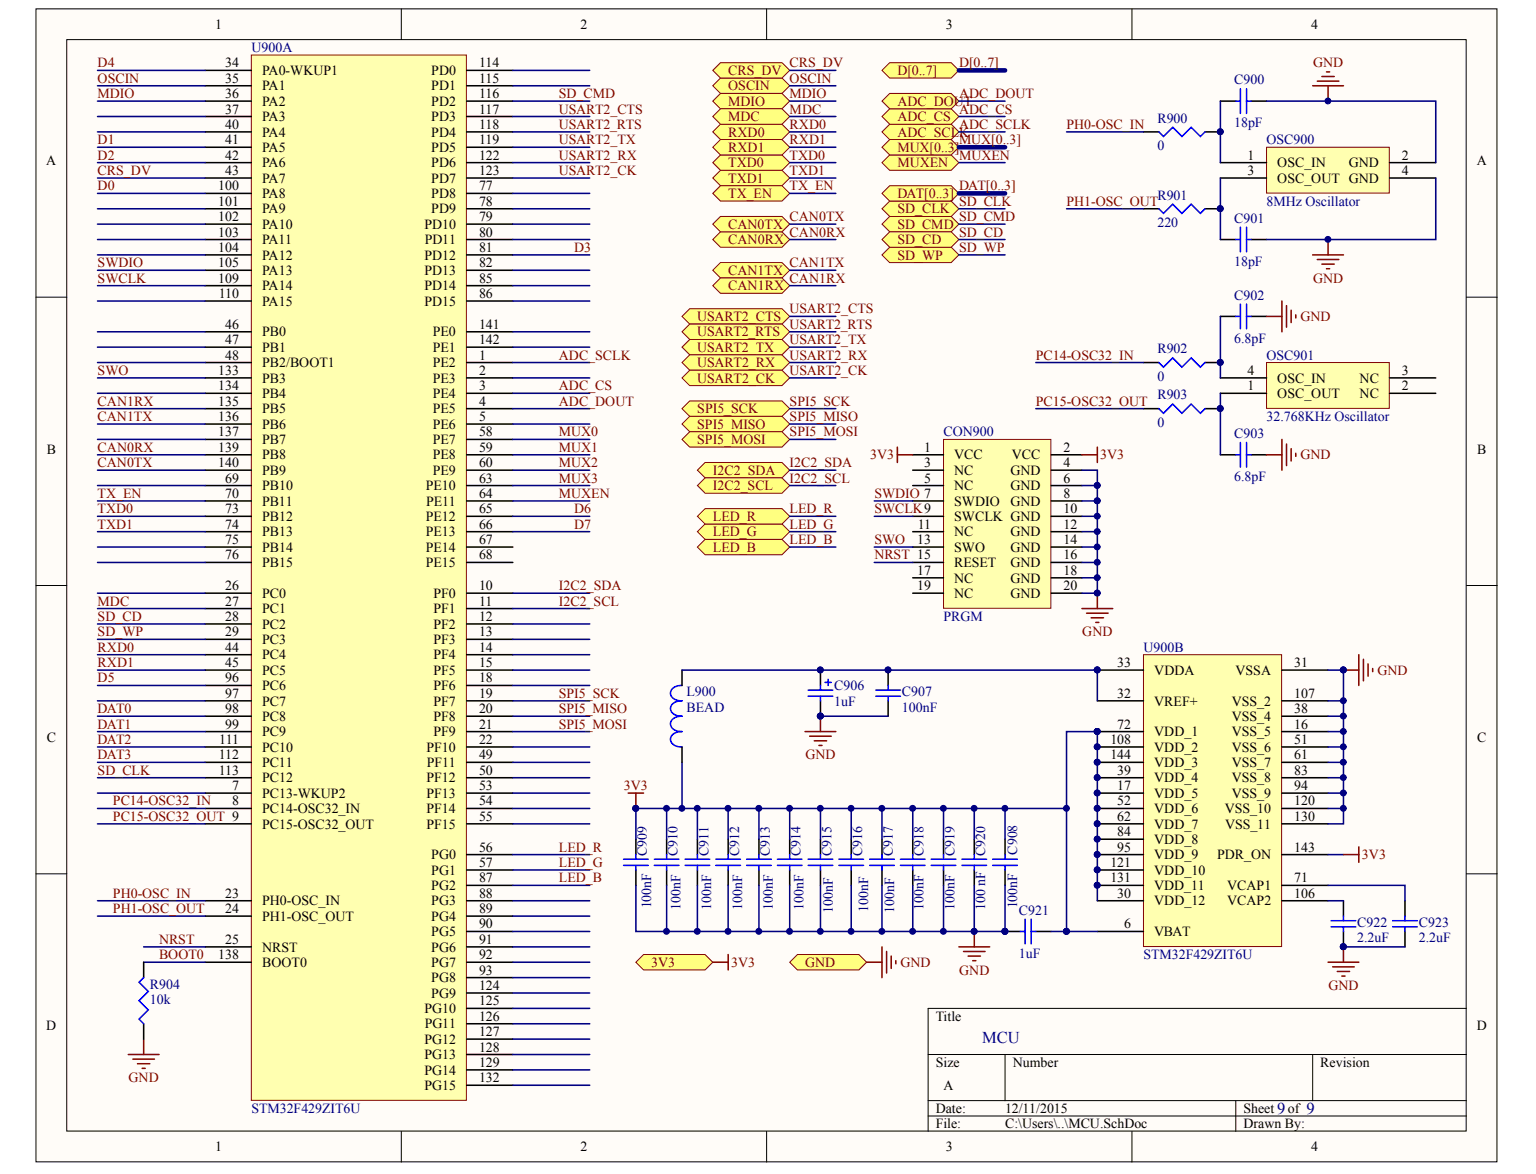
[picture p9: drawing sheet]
<svg xmlns="http://www.w3.org/2000/svg" width="271mm" height="207mm" viewBox="0 0 271 207" stroke-linecap="round" stroke-linejoin="round" font-family="sans-serif">
<defs><g id="words">
<g font-size="2.9" fill="#000080">
<text x="173.2" y="184">MCU</text>
<text x="225.3" y="196.5">9</text>
<text x="230.5" y="196.5">9</text>
</g>
<g font-size="2.5">
<text x="38" y="5.1">1</text>
<text x="102.4" y="5.1">2</text>
<text x="166.8" y="5.1">3</text>
<text x="231.3" y="5.1">4</text>
<text x="39.7" y="11.9">34</text>
<text x="84.5" y="11.9">114</text>
<text x="39.7" y="14.6">35</text>
<text x="39.7" y="17.3">36</text>
<text x="46.2" y="13.2">PA0-WKUP1</text>
<text x="46.2" y="15.9">PA1</text>
<text x="76.1" y="13.2">PD0</text>
<text x="76.1" y="15.9">PD1</text>
<text x="84.5" y="14.6">115</text>
<text x="84.5" y="17.3">116</text>
<text x="39.7" y="20">37</text>
<text x="39.7" y="22.7">40</text>
<text x="46.2" y="18.6">PA2</text>
<text x="46.2" y="21.4">PA3</text>
<text x="76.1" y="18.6">PD2</text>
<text x="76.1" y="21.4">PD3</text>
<text x="84.5" y="20">117</text>
<text x="84.5" y="22.7">118</text>
<text x="8.2" y="29.2">A</text>
<text x="39.7" y="25.5">41</text>
<text x="39.7" y="28.2">42</text>
<text x="46.2" y="24.1">PA4</text>
<text x="46.2" y="26.8">PA5</text>
<text x="46.2" y="29.5">PA6</text>
<text x="76.1" y="24.1">PD4</text>
<text x="76.1" y="26.8">PD5</text>
<text x="76.1" y="29.5">PD6</text>
<text x="84.5" y="25.5">119</text>
<text x="84.5" y="28.2">122</text>
<text x="220" y="28.2">1</text>
<text x="225.3" y="29.5">OSC_IN</text>
<text x="237.9" y="29.5">GND</text>
<text x="247.3" y="28.2">2</text>
<text x="260.5" y="29.2">A</text>
<text x="38.5" y="33.6">100</text>
<text x="39.7" y="30.9">43</text>
<text x="46.2" y="32.2">PA7</text>
<text x="46.2" y="34.9">PA8</text>
<text x="76.1" y="32.2">PD7</text>
<text x="76.1" y="34.9">PD8</text>
<text x="84.5" y="30.9">123</text>
<text x="84.5" y="33.6">77</text>
<text x="220" y="30.9">3</text>
<text x="225.3" y="32.2">OSC_OUT GND</text>
<text x="247.3" y="30.9">4</text>
<text x="38.5" y="36.3">101</text>
<text x="38.5" y="39">102</text>
<text x="38.5" y="41.7">103</text>
<text x="46.2" y="37.6">PA9</text>
<text x="46.2" y="40.3">PA10</text>
<text x="74.8" y="40.3">PD10</text>
<text x="76.1" y="37.6">PD9</text>
<text x="84.5" y="36.3">78</text>
<text x="84.5" y="39">79</text>
<text x="84.5" y="41.7">80</text>
<text x="38.5" y="44.4">104</text>
<text x="38.5" y="47.2">105</text>
<text x="46.2" y="43.1">PA11</text>
<text x="46.2" y="45.8">PA12</text>
<text x="74.8" y="45.8">PD12</text>
<text x="74.9" y="43.1">PD11</text>
<text x="84.5" y="44.4">81</text>
<text x="84.5" y="47.2">82</text>
<text x="38.5" y="49.9">109</text>
<text x="38.6" y="52.6">110</text>
<text x="46.2" y="48.5">PA13</text>
<text x="46.2" y="51.2">PA14</text>
<text x="46.2" y="53.9">PA15</text>
<text x="74.8" y="48.5">PD13</text>
<text x="74.8" y="51.2">PD14</text>
<text x="74.8" y="53.9">PD15</text>
<text x="84.5" y="49.9">85</text>
<text x="84.5" y="52.6">86</text>
<text x="39.7" y="58">46</text>
<text x="46.2" y="59.3">PB0</text>
<text x="76.3" y="59.3">PE0</text>
<text x="84.5" y="58">141</text>
<text x="39.7" y="60.7">47</text>
<text x="39.7" y="63.4">48</text>
<text x="46.2" y="62.1">PB1</text>
<text x="46.2" y="64.8">PB2/BOOT1</text>
<text x="76.3" y="62.1">PE1</text>
<text x="76.3" y="64.8">PE2</text>
<text x="84.5" y="60.7">142</text>
<text x="84.5" y="63.4">1</text>
<text x="38.5" y="66.1">133</text>
<text x="38.5" y="68.8">134</text>
<text x="38.5" y="71.6">135</text>
<text x="46.2" y="67.5">PB3</text>
<text x="46.2" y="70.2">PB4</text>
<text x="76.3" y="67.5">PE3</text>
<text x="76.3" y="70.2">PE4</text>
<text x="84.5" y="66.1">2</text>
<text x="84.5" y="68.8">3</text>
<text x="84.5" y="71.6">4</text>
<text x="220" y="68.8">1</text>
<text x="220" y="66.1">4</text>
<text x="225.3" y="70.2">OSC_OUT</text>
<text x="225.3" y="67.5">OSC_IN</text>
<text x="239.8" y="70.2">NC</text>
<text x="239.8" y="67.5">NC</text>
<text x="247.3" y="68.8">2</text>
<text x="247.3" y="66.1">3</text>
<text x="38.5" y="74.3">136</text>
<text x="38.5" y="77">137</text>
<text x="46.2" y="72.9">PB5</text>
<text x="46.2" y="75.6">PB6</text>
<text x="76.3" y="72.9">PE5</text>
<text x="76.3" y="75.6">PE6</text>
<text x="84.5" y="74.3">5</text>
<text x="84.5" y="77">58</text>
<text x="8.3" y="80">B</text>
<text x="38.5" y="79.7">139</text>
<text x="38.5" y="82.4">140</text>
<text x="46.2" y="78.3">PB7</text>
<text x="46.2" y="81">PB8</text>
<text x="46.2" y="83.8">PB9</text>
<text x="76.3" y="78.3">PE7</text>
<text x="76.3" y="81">PE8</text>
<text x="76.3" y="83.8">PE9</text>
<text x="84.5" y="79.7">59</text>
<text x="84.5" y="82.4">60</text>
<text x="163" y="79.7">1</text>
<text x="163" y="82.4">3</text>
<text x="168.3" y="81">VCC</text>
<text x="168.3" y="83.8">NC</text>
<text x="178.2" y="83.8">GND</text>
<text x="178.5" y="81">VCC</text>
<text x="187.6" y="82.4">4</text>
<text x="187.6" y="79.7">2</text>
<text x="260.6" y="80">B</text>
<text x="39.7" y="85.1">69</text>
<text x="39.7" y="87.8">70</text>
<text x="46.2" y="86.5">PB10</text>
<text x="46.2" y="89.2">PB11</text>
<text x="75.1" y="86.5">PE10</text>
<text x="75.2" y="89.2">PE11</text>
<text x="84.5" y="85.1">63</text>
<text x="84.5" y="87.8">64</text>
<text x="163" y="85.1">5</text>
<text x="168.3" y="86.5">NC</text>
<text x="168.3" y="89.2">SWDIO</text>
<text x="178.2" y="86.5">GND</text>
<text x="178.2" y="89.2">GND</text>
<text x="187.6" y="85.1">6</text>
<text x="187.6" y="87.8">8</text>
<text x="39.7" y="90.5">73</text>
<text x="39.7" y="93.3">74</text>
<text x="39.7" y="96">75</text>
<text x="46.2" y="91.9">PB12</text>
<text x="46.2" y="94.6">PB13</text>
<text x="75.1" y="91.9">PE12</text>
<text x="75.1" y="94.6">PE13</text>
<text x="84.5" y="90.5">65</text>
<text x="84.5" y="93.3">66</text>
<text x="84.5" y="96">67</text>
<text x="161.8" y="96">13</text>
<text x="161.9" y="93.3">11</text>
<text x="168.3" y="91.9">SWCLK GND</text>
<text x="168.3" y="94.6">NC</text>
<text x="178.2" y="94.6">GND</text>
<text x="187.6" y="90.5">10</text>
<text x="187.6" y="93.3">12</text>
<text x="187.6" y="96">14</text>
<text x="39.7" y="98.7">76</text>
<text x="46.2" y="97.3">PB14</text>
<text x="46.2" y="100">PB15</text>
<text x="75.1" y="97.3">PE14</text>
<text x="75.1" y="100">PE15</text>
<text x="84.5" y="98.7">68</text>
<text x="161.8" y="101.4">17</text>
<text x="168.3" y="97.3">SWO</text>
<text x="168.3" y="100">RESET</text>
<text x="178.2" y="97.3">GND</text>
<text x="178.2" y="100">GND</text>
<text x="187.6" y="98.7">16</text>
<text x="187.6" y="101.4">18</text>
<text x="39.7" y="104.1">26</text>
<text x="39.7" y="106.8">27</text>
<text x="46.2" y="105.5">PC0</text>
<text x="76.5" y="105.5">PF0</text>
<text x="84.5" y="104.1">10</text>
<text x="84.5" y="106.8">11</text>
<text x="161.8" y="104.1">19</text>
<text x="168.3" y="102.8">NC</text>
<text x="168.3" y="105.5">NC</text>
<text x="178.2" y="102.8">GND</text>
<text x="178.2" y="105.5">GND</text>
<text x="187.6" y="104.1">20</text>
<text x="39.7" y="109.5">28</text>
<text x="39.7" y="112.2">29</text>
<text x="46.2" y="108.2">PC1</text>
<text x="46.2" y="110.9">PC2</text>
<text x="46.2" y="113.6">PC3</text>
<text x="76.5" y="108.2">PF1</text>
<text x="76.5" y="110.9">PF2</text>
<text x="76.5" y="113.6">PF3</text>
<text x="84.5" y="109.5">12</text>
<text x="84.5" y="112.2">13</text>
<text x="39.7" y="114.9">44</text>
<text x="39.7" y="117.7">45</text>
<text x="46.2" y="116.3">PC4</text>
<text x="46.2" y="119">PC5</text>
<text x="76.5" y="116.3">PF4</text>
<text x="76.5" y="119">PF5</text>
<text x="84.5" y="114.9">14</text>
<text x="84.5" y="117.7">15</text>
<text x="197.1" y="117.7">33</text>
<text x="203.6" y="119">VDDA</text>
<text x="217.9" y="119">VSSA</text>
<text x="228.3" y="117.7">31</text>
<text x="39.7" y="120.4">96</text>
<text x="39.7" y="123.1">97</text>
<text x="39.7" y="125.8">98</text>
<text x="46.2" y="121.7">PC6</text>
<text x="46.2" y="124.5">PC7</text>
<text x="76.5" y="121.7">PF6</text>
<text x="76.5" y="124.5">PF7</text>
<text x="84.5" y="120.4">18</text>
<text x="84.5" y="123.1">19</text>
<text x="84.5" y="125.8">20</text>
<text x="197.1" y="123.1">32</text>
<text x="203.6" y="124.5">VREF+</text>
<text x="217.3" y="124.5">VSS_2</text>
<text x="228.3" y="123.1">107</text>
<text x="228.3" y="125.8">38</text>
<text x="8.3" y="130.9">C</text>
<text x="38.7" y="131.2">111</text>
<text x="39.7" y="128.5">99</text>
<text x="46.2" y="127.2">PC8</text>
<text x="46.2" y="129.9">PC9</text>
<text x="76.5" y="127.2">PF8</text>
<text x="76.5" y="129.9">PF9</text>
<text x="84.5" y="128.5">21</text>
<text x="84.5" y="131.2">22</text>
<text x="195.9" y="131.2">108</text>
<text x="197.1" y="128.5">72</text>
<text x="203.6" y="129.9">VDD_1</text>
<text x="217.3" y="127.2">VSS_4</text>
<text x="217.3" y="129.9">VSS_5</text>
<text x="228.3" y="128.5">16</text>
<text x="228.3" y="131.2">51</text>
<text x="260.6" y="130.9">C</text>
<text x="38.6" y="133.9">112</text>
<text x="38.6" y="136.6">113</text>
<text x="46.2" y="132.6">PC10</text>
<text x="46.2" y="135.3">PC11</text>
<text x="46.2" y="138">PC12</text>
<text x="75.2" y="132.6">PF10</text>
<text x="75.2" y="138">PF12</text>
<text x="75.3" y="135.3">PF11</text>
<text x="84.5" y="133.9">49</text>
<text x="84.5" y="136.6">50</text>
<text x="195.9" y="133.9">144</text>
<text x="197.1" y="136.6">39</text>
<text x="203.6" y="132.6">VDD_2</text>
<text x="203.6" y="135.3">VDD_3</text>
<text x="203.6" y="138">VDD_4</text>
<text x="217.3" y="132.6">VSS_6</text>
<text x="217.3" y="135.3">VSS_7</text>
<text x="217.3" y="138">VSS_8</text>
<text x="228.3" y="133.9">61</text>
<text x="228.3" y="136.6">83</text>
<text x="41" y="139.4">7</text>
<text x="41" y="142.1">8</text>
<text x="46.2" y="140.7">PC13-WKUP2</text>
<text x="46.2" y="143.5">PC14-OSC32_IN</text>
<text x="75.2" y="140.7">PF13</text>
<text x="75.2" y="143.5">PF14</text>
<text x="84.5" y="139.4">53</text>
<text x="84.5" y="142.1">54</text>
<text x="197.1" y="139.4">17</text>
<text x="197.1" y="142.1">52</text>
<text x="203.6" y="140.7">VDD_5</text>
<text x="203.6" y="143.5">VDD_6</text>
<text x="216" y="143.5">VSS_10</text>
<text x="217.3" y="140.7">VSS_9</text>
<text x="228.3" y="139.4">94</text>
<text x="228.3" y="142.1">120</text>
<text x="46.2" y="146.2">PC15-OSC32_OUT</text>
<text x="75.2" y="146.2">PF15</text>
<text x="84.5" y="144.8">55</text>
<text x="197.1" y="144.8">62</text>
<text x="197.1" y="147.5">84</text>
<text x="203.6" y="146.2">VDD_7</text>
<text x="203.6" y="148.9">VDD_8</text>
<text x="216.1" y="146.2">VSS_11</text>
<text x="228.3" y="144.8">130</text>
<text x="76.1" y="151.6">PG0</text>
<text x="76.1" y="154.3">PG1</text>
<text x="84.5" y="150.2">56</text>
<text x="84.5" y="152.9">57</text>
<text x="84.5" y="155.6">87</text>
<text x="195.9" y="152.9">121</text>
<text x="195.9" y="155.6">131</text>
<text x="197.1" y="150.2">95</text>
<text x="203.6" y="151.6">VDD_9</text>
<text x="203.6" y="154.3">VDD_10</text>
<text x="214.7" y="151.6">PDR_ON</text>
<text x="228.3" y="150.2">143</text>
<text x="228.3" y="155.6">71</text>
<text x="39.7" y="158.3">23</text>
<text x="39.7" y="161">24</text>
<text x="46.2" y="159.7">PH0-OSC_IN</text>
<text x="76.1" y="157">PG2</text>
<text x="76.1" y="159.7">PG3</text>
<text x="84.5" y="158.3">88</text>
<text x="84.5" y="161">89</text>
<text x="197.1" y="158.3">30</text>
<text x="203.6" y="157">VDD_11</text>
<text x="203.6" y="159.7">VDD_12</text>
<text x="216.5" y="157">VCAP1</text>
<text x="216.5" y="159.7">VCAP2</text>
<text x="228.3" y="158.3">106</text>
<text x="39.7" y="166.5">25</text>
<text x="46.2" y="162.4">PH1-OSC_OUT</text>
<text x="46.2" y="167.9">NRST</text>
<text x="76.1" y="162.4">PG4</text>
<text x="76.1" y="165.1">PG5</text>
<text x="76.1" y="167.9">PG6</text>
<text x="84.5" y="163.8">90</text>
<text x="84.5" y="166.5">91</text>
<text x="198.3" y="163.8">6</text>
<text x="203.6" y="165.1">VBAT</text>
<text x="38.5" y="169.2">138</text>
<text x="46.2" y="170.6">BOOT0</text>
<text x="76.1" y="170.6">PG7</text>
<text x="76.1" y="173.3">PG8</text>
<text x="84.5" y="169.2">92</text>
<text x="84.5" y="171.9">93</text>
<text x="74.8" y="178.7">PG10</text>
<text x="76.1" y="176">PG9</text>
<text x="84.5" y="174.6">124</text>
<text x="84.5" y="177.3">125</text>
<text x="8.2" y="181.7">D</text>
<text x="74.8" y="184.1">PG12</text>
<text x="74.9" y="181.4">PG11</text>
<text x="84.5" y="180">126</text>
<text x="84.5" y="182.7">127</text>
<text x="84.5" y="185.5">128</text>
<text x="165.1" y="180">Title</text>
<text x="260.5" y="181.7">D</text>
<text x="74.8" y="186.8">PG13</text>
<text x="74.8" y="189.6">PG14</text>
<text x="84.5" y="188.2">129</text>
<text x="84.5" y="190.9">132</text>
<text x="165.1" y="188.2">Size</text>
<text x="178.6" y="188.2">Number</text>
<text x="232.9" y="188.2">Revision</text>
<text x="74.8" y="192.3">PG15</text>
<text x="165.1" y="196.3">Date:</text>
<text x="166.4" y="192.3">A</text>
<text x="177.3" y="196.3">12/11/2015</text>
<text x="219.3" y="196.3">Sheet</text>
<text x="227.2" y="196.3">of</text>
<text x="38" y="203.1">1</text>
<text x="102.4" y="203.1">2</text>
<text x="165.1" y="199">File:</text>
<text x="166.8" y="203.1">3</text>
<text x="177.3" y="199">C:\Users\..\MCU.SchDoc</text>
<text x="219.3" y="199">Drawn By:</text>
<text x="231.3" y="203.1">4</text>
</g>
<g font-size="2.5" fill="#800000">
<text x="17.2" y="11.9">D4</text>
<text x="139.3" y="11.9">CRS_DV</text>
<text x="169.2" y="11.9">D[0..7]</text>
<text x="231.6" y="11.9">GND</text>
<text x="17.2" y="14.6">OSCIN</text>
<text x="17.2" y="17.3">MDIO</text>
<text x="98.6" y="17.3">SD_CMD</text>
<text x="128.5" y="15.9">OSCIN</text>
<text x="128.5" y="13.2">CRS_DV</text>
<text x="139.3" y="14.6">OSCIN</text>
<text x="139.3" y="17.3">MDIO</text>
<text x="158.3" y="13.2">D[0..7]</text>
<text x="169.2" y="17.3">ADC_DOUT</text>
<text x="98.6" y="20">USART2_CTS</text>
<text x="98.6" y="22.7">USART2_RTS</text>
<text x="128.5" y="18.6">MDIO</text>
<text x="128.5" y="21.4">MDC</text>
<text x="139.3" y="20">MDC</text>
<text x="139.3" y="22.7">RXD0</text>
<text x="158.3" y="21.4">ADC_CS</text>
<text x="158.3" y="18.6">ADC_DOUT</text>
<text x="169.2" y="22.7">ADC_SCLK</text>
<text x="169.2" y="20">ADC_CS</text>
<text x="188.1" y="22.7">PH0-OSC_IN</text>
<text x="17.2" y="25.5">D1</text>
<text x="17.2" y="28.2">D2</text>
<text x="98.6" y="25.5">USART2_TX</text>
<text x="98.6" y="28.2">USART2_RX</text>
<text x="128.5" y="24.1">RXD0</text>
<text x="128.5" y="29.5">TXD0</text>
<text x="128.5" y="26.8">RXD1</text>
<text x="139.3" y="25.5">RXD1</text>
<text x="139.3" y="28.2">TXD0</text>
<text x="158.3" y="24.1">ADC_SCLK</text>
<text x="158.3" y="29.5">MUXEN</text>
<text x="158.3" y="26.8">MUX[0..3]</text>
<text x="169.2" y="25.5">MUX[0..3]</text>
<text x="169.2" y="28.2">MUXEN</text>
<text x="17.2" y="30.9">CRS_DV</text>
<text x="17.2" y="33.6">D0</text>
<text x="98.6" y="30.9">USART2_CK</text>
<text x="128.5" y="32.2">TXD1</text>
<text x="128.5" y="34.9">TX_EN</text>
<text x="139.3" y="30.9">TXD1</text>
<text x="139.3" y="33.6">TX_EN</text>
<text x="158.3" y="34.9">DAT[0..3]</text>
<text x="169.2" y="33.6">DAT[0..3]</text>
<text x="128.5" y="40.3">CAN0TX</text>
<text x="139.3" y="39">CAN0TX</text>
<text x="139.3" y="41.7">CAN0RX</text>
<text x="158.3" y="40.3">SD_CMD</text>
<text x="158.3" y="37.6">SD_CLK</text>
<text x="169.2" y="36.3">SD_CLK</text>
<text x="169.2" y="41.7">SD_CD</text>
<text x="169.2" y="39">SD_CMD</text>
<text x="188.1" y="36.3">PH1-OSC_OUT</text>
<text x="17.2" y="47.2">SWDIO</text>
<text x="101.3" y="44.4">D3</text>
<text x="128.5" y="43.1">CAN0RX</text>
<text x="139.3" y="47.2">CAN1TX</text>
<text x="158.3" y="45.8">SD_WP</text>
<text x="158.3" y="43.1">SD_CD</text>
<text x="169.2" y="44.4">SD_WP</text>
<text x="17.2" y="49.9">SWCLK</text>
<text x="128.5" y="48.5">CAN1TX</text>
<text x="128.5" y="51.2">CAN1RX</text>
<text x="139.3" y="49.9">CAN1RX</text>
<text x="231.6" y="49.9">GND</text>
<text x="123" y="56.6">USART2_CTS</text>
<text x="123" y="59.3">USART2_RTS</text>
<text x="139.3" y="55.3">USART2_CTS</text>
<text x="139.3" y="58">USART2_RTS</text>
<text x="229.4" y="56.6">GND</text>
<text x="98.6" y="63.4">ADC_SCLK</text>
<text x="123" y="62.1">USART2_TX</text>
<text x="123" y="64.8">USART2_RX</text>
<text x="139.3" y="60.7">USART2_TX</text>
<text x="139.3" y="63.4">USART2_RX</text>
<text x="182.7" y="63.4">PC14-OSC32_IN</text>
<text x="17.2" y="71.6">CAN1RX</text>
<text x="17.2" y="66.1">SWO</text>
<text x="98.6" y="71.6">ADC_DOUT</text>
<text x="98.6" y="68.8">ADC_CS</text>
<text x="123" y="67.5">USART2_CK</text>
<text x="139.3" y="66.1">USART2_CK</text>
<text x="139.3" y="71.6">SPI5_SCK</text>
<text x="182.7" y="71.6">PC15-OSC32_OUT</text>
<text x="17.2" y="74.3">CAN1TX</text>
<text x="98.6" y="77">MUX0</text>
<text x="123" y="72.9">SPI5_SCK</text>
<text x="123" y="75.6">SPI5_MISO</text>
<text x="139.3" y="74.3">SPI5_MISO</text>
<text x="139.3" y="77">SPI5_MOSI</text>
<text x="17.2" y="79.7">CAN0RX</text>
<text x="17.2" y="82.4">CAN0TX</text>
<text x="98.6" y="79.7">MUX1</text>
<text x="98.6" y="82.4">MUX2</text>
<text x="123" y="78.3">SPI5_MOSI</text>
<text x="125.7" y="83.8">I2C2_SDA</text>
<text x="139.3" y="82.4">I2C2_SDA</text>
<text x="153.5" y="81">3V3</text>
<text x="194.1" y="81">3V3</text>
<text x="229.4" y="81">GND</text>
<text x="17.2" y="87.8">TX_EN</text>
<text x="98.6" y="85.1">MUX3</text>
<text x="98.6" y="87.8">MUXEN</text>
<text x="125.7" y="86.5">I2C2_SCL</text>
<text x="139.3" y="85.1">I2C2_SCL</text>
<text x="154.2" y="87.8">SWDIO 7</text>
<text x="17.2" y="90.5">TXD0</text>
<text x="17.2" y="93.3">TXD1</text>
<text x="101.3" y="90.5">D6</text>
<text x="101.3" y="93.3">D7</text>
<text x="125.7" y="94.6">LED_G</text>
<text x="125.7" y="91.9">LED_R</text>
<text x="139.3" y="90.5">LED_R</text>
<text x="139.3" y="93.3">LED_G</text>
<text x="139.3" y="96">LED_B</text>
<text x="154.2" y="90.5">SWCLK9</text>
<text x="154.2" y="96">SWO</text>
<text x="125.7" y="97.3">LED_B</text>
<text x="154.2" y="98.7">NRST 15</text>
<text x="17.2" y="106.8">MDC</text>
<text x="98.6" y="104.1">I2C2_SDA</text>
<text x="98.6" y="106.8">I2C2_SCL</text>
<text x="17.2" y="109.5">SD_CD</text>
<text x="17.2" y="112.2">SD_WP</text>
<text x="190.9" y="112.2">GND</text>
<text x="17.2" y="114.9">RXD0</text>
<text x="17.2" y="117.7">RXD1</text>
<text x="242.9" y="119">GND</text>
<text x="17.2" y="125.8">DAT0</text>
<text x="17.2" y="120.4">D5</text>
<text x="98.6" y="125.8">SPI5_MISO</text>
<text x="98.6" y="123.1">SPI5_SCK</text>
<text x="17.2" y="128.5">DAT1</text>
<text x="17.2" y="131.2">DAT2</text>
<text x="98.6" y="128.5">SPI5_MOSI</text>
<text x="17.2" y="133.9">DAT3</text>
<text x="17.2" y="136.6">SD_CLK</text>
<text x="142.1" y="133.9">GND</text>
<text x="19.9" y="142.1">PC14-OSC32_IN</text>
<text x="110.1" y="139.4">3V3</text>
<text x="19.9" y="144.8">PC15-OSC32_OUT 9</text>
<text x="98.6" y="150.2">LED_R</text>
<text x="98.6" y="152.9">LED_G</text>
<text x="98.6" y="155.6">LED_B</text>
<text x="240.2" y="151.6">3V3</text>
<text x="19.9" y="158.3">PH0-OSC_IN</text>
<text x="19.9" y="161">PH1-OSC_OUT</text>
<text x="28.1" y="166.5">NRST</text>
<text x="28.1" y="169.2">BOOT0</text>
<text x="114.9" y="170.6">3V3</text>
<text x="129" y="170.6">3V3</text>
<text x="142" y="170.6">GND</text>
<text x="158.8" y="170.6">GND</text>
<text x="169.2" y="171.9">GND</text>
<text x="234.3" y="174.6">GND</text>
<text x="22.7" y="190.9">GND</text>
</g>
<g font-size="2.5" fill="#000080">
<text x="44.3" y="9.2">U900A</text>
<text x="217.7" y="14.9">C900</text>
<text x="204.2" y="21.6">R900</text>
<text x="217.7" y="22.5">18pF</text>
<text x="204.2" y="26.5">0</text>
<text x="223.4" y="25.5">OSC900</text>
<text x="204.2" y="35.2">R901</text>
<text x="204.2" y="40.1">220</text>
<text x="217.7" y="39.3">C901</text>
<text x="223.4" y="36.3">8MHz Oscillator</text>
<text x="217.7" y="46.9">18pF</text>
<text x="217.7" y="52.9">C902</text>
<text x="204.2" y="62.3">R902</text>
<text x="217.7" y="60.4">6.8pF</text>
<text x="223.4" y="63.4">OSC901</text>
<text x="204.2" y="67.2">0</text>
<text x="204.2" y="70.5">R903</text>
<text x="166.4" y="77">CON900</text>
<text x="204.2" y="75.4">0</text>
<text x="217.7" y="77.3">C903</text>
<text x="223.4" y="74.3">32.768KHz Oscillator</text>
<text x="217.7" y="84.8">6.8pF</text>
<text x="166.4" y="109.5">PRGM</text>
<text x="201.7" y="114.9">U900B</text>
<text x="121.1" y="122.8">L900</text>
<text x="121.1" y="125.5">BEAD</text>
<text x="147.2" y="124.5">1uF</text>
<text x="147.2" y="121.7">C906</text>
<text x="159.1" y="125.5">100nF</text>
<text x="159.1" y="122.8">C907</text>
<text x="114.1" y="151" transform="rotate(-90 114.1 151)">C909</text>
<text x="119.5" y="151" transform="rotate(-90 119.5 151)">C910</text>
<text x="124.9" y="151" transform="rotate(-90 124.9 151)">C911</text>
<text x="130.4" y="151" transform="rotate(-90 130.4 151)">C912</text>
<text x="135.8" y="151" transform="rotate(-90 135.8 151)">C913</text>
<text x="141.2" y="151" transform="rotate(-90 141.2 151)">C914</text>
<text x="146.6" y="151" transform="rotate(-90 146.6 151)">C915</text>
<text x="152.1" y="151" transform="rotate(-90 152.1 151)">C916</text>
<text x="157.5" y="151" transform="rotate(-90 157.5 151)">C917</text>
<text x="162.9" y="151" transform="rotate(-90 162.9 151)">C918</text>
<text x="168.4" y="151" transform="rotate(-90 168.4 151)">C919</text>
<text x="173.8" y="151" transform="rotate(-90 173.8 151)">C920</text>
<text x="179.4" y="150.7" transform="rotate(-90 179.4 150.7)">C908</text>
<text x="114.9" y="160.2" transform="rotate(-90 114.9 160.2)">100nF</text>
<text x="120" y="160.5" transform="rotate(-90 120 160.5)">100nF</text>
<text x="125.5" y="160.5" transform="rotate(-90 125.5 160.5)">100nF</text>
<text x="130.9" y="160.5" transform="rotate(-90 130.9 160.5)">100nF</text>
<text x="136.3" y="160.5" transform="rotate(-90 136.3 160.5)">100nF</text>
<text x="141.7" y="160.5" transform="rotate(-90 141.7 160.5)">100nF</text>
<text x="146.9" y="161.1" transform="rotate(-90 146.9 161.1)">100nF</text>
<text x="153.1" y="160.8" transform="rotate(-90 153.1 160.8)">100nF</text>
<text x="157.7" y="161.1" transform="rotate(-90 157.7 161.1)">100nF</text>
<text x="162.9" y="160.5" transform="rotate(-90 162.9 160.5)">100nF</text>
<text x="168.4" y="160.5" transform="rotate(-90 168.4 160.5)">100nF</text>
<text x="173.8" y="160.5" transform="rotate(-90 173.8 160.5)">100 nF</text>
<text x="179.4" y="160.2" transform="rotate(-90 179.4 160.2)">100nF</text>
<text x="179.7" y="161.3">C921</text>
<text x="239.4" y="166.2">2.2uF</text>
<text x="239.4" y="163.5">C922</text>
<text x="250.3" y="166.2">2.2uF</text>
<text x="250.3" y="163.5">C923</text>
<text x="179.7" y="168.9">1uF</text>
<text x="201.7" y="169.2">STM32F429ZIT6U</text>
<text x="26.4" y="177.1">10k</text>
<text x="26.4" y="174.4">R904</text>
<text x="44.3" y="196.3">STM32F429ZIT6U</text>
</g>
</g></defs>
<g fill="#fffcf8" stroke="#000" stroke-width=".18">
<path d="M6.3 1.6h257.7v203.3h-257.7z"/>
<path d="M11.8 7h246.8v192.5h-246.8z"/>
</g>
<g fill="none" stroke="#000" stroke-width=".18">
<path d="M70.8 1.6v5.4M135.2 1.6v5.4M199.7 1.6v5.4M6.3 52.4h5.5M258.7 52.4h5.4M6.3 103.3h5.5M258.7 103.3h5.4M6.3 154.1h5.5M258.7 154.1h5.4M258.7 177.9h-95v21.7M70.8 199.6v5.4M135.2 199.6v5.4"/>
<path d="M163.7 186h95M163.7 194.1h95M163.7 196.9h95M177.3 186v8.1M199.7 199.6v5.4M218 194.1v5.5M231.5 186v8.1"/>
</g>
<path d="M44.3 9.7h38v184.4h-38z" fill="#ffffb0" stroke="#800000" stroke-width=".18"/>
<g fill="none" stroke="#000" stroke-width=".27">
<path d="M36.2 12.4h8.1M36.2 15.1h8.1M36.2 17.8h8.1M82.3 12.4h8.2M82.3 15.1h8.2M82.3 17.8h8.2M36.2 20.6h8.1M36.2 23.3h8.1M36.2 26h8.1M36.2 28.7h8.1M36.2 31.4h8.1M36.2 34.1h8.1"/>
<path d="M36.2 36.8h8.1M36.2 39.5h8.1M82.3 20.6h8.2M82.3 23.3h8.2M82.3 26h8.2M82.3 28.7h8.2M82.3 31.4h8.2M82.3 34.1h8.2M82.3 36.8h8.2M82.3 39.5h8.2M36.2 42.2h8.1M36.2 45h8.1"/>
<path d="M36.2 47.7h8.1M36.2 50.4h8.1M36.2 53.1h8.1M36.2 58.5h8.1M82.3 42.2h8.2M82.3 45h8.2M82.3 47.7h8.2M82.3 50.4h8.2M82.3 53.1h8.2M82.3 58.5h8.2M36.2 61.2h8.1M36.2 63.9h8.1"/>
<path d="M36.2 66.7h8.1M36.2 69.4h8.1M36.2 72.1h8.1M36.2 74.8h8.1M36.2 77.5h8.1M82.3 61.2h8.2M82.3 63.9h8.2M82.3 66.7h8.2M82.3 69.4h8.2M82.3 72.1h8.2M82.3 74.8h8.2M82.3 77.5h8.2"/>
<path d="M36.2 80.2h8.1M36.2 82.9h8.1M36.2 85.6h8.1M36.2 88.4h8.1M36.2 91.1h8.1M36.2 93.8h8.1M36.2 96.5h8.1M36.2 99.2h8.1M82.3 80.2h8.2M82.3 82.9h8.2M82.3 85.6h8.2M82.3 88.4h8.2"/>
<path d="M82.3 91.1h8.2M82.3 93.8h8.2M82.3 96.5h8.2M82.3 99.2h8.2M36.2 104.6h8.1M36.2 107.3h8.1M36.2 110.1h8.1M36.2 112.8h8.1M36.2 115.5h8.1M36.2 118.2h8.1M82.3 104.6h8.2M82.3 107.3h8.2"/>
<path d="M82.3 110.1h8.2M82.3 112.8h8.2M82.3 115.5h8.2M82.3 118.2h8.2M36.2 120.9h8.1M36.2 123.6h8.1M36.2 126.3h8.1M36.2 129h8.1M36.2 131.8h8.1M36.2 134.5h8.1M36.2 137.2h8.1M36.2 139.9h8.1"/>
<path d="M82.3 120.9h8.2M82.3 123.6h8.2M82.3 126.3h8.2M82.3 129h8.2M82.3 131.8h8.2M82.3 134.5h8.2M82.3 137.2h8.2M82.3 139.9h8.2M36.2 142.6h8.1M36.2 145.3h8.1M36.2 158.9h8.1M82.3 142.6h8.2"/>
<path d="M82.3 145.3h8.2M82.3 158.9h8.2M82.3 150.7h8.2M82.3 153.5h8.2M82.3 156.2h8.2M36.2 161.6h8.1M36.2 167h8.1M36.2 169.7h8.1M82.3 161.6h8.2M82.3 167h8.2M82.3 169.7h8.2M82.3 164.3h8.2"/>
<path d="M82.3 172.4h8.2M82.3 175.2h8.2M82.3 177.9h8.2M82.3 180.6h8.2M82.3 183.3h8.2M82.3 186h8.2M82.3 188.7h8.2M82.3 191.4h8.2"/>
</g>
<path d="M201.7 115.5h24.4v51.5h-24.4z" fill="#ffffb0" stroke="#800000" stroke-width=".18"/>
<g fill="none" stroke="#000" stroke-width=".27">
<path d="M120.3 118.2v2.7M144.7 118.2v2.7M156.7 118.2v2.7M193.6 118.2h8.1M226.1 118.2h8.2M120.3 131.8v2.7M144.7 123.6v2.7M156.7 123.6v2.7M193.6 123.6h8.1M193.6 129h8.1M193.6 131.8h8.1M193.6 134.5h8.1"/>
<path d="M193.6 137.2h8.1M193.6 139.9h8.1M226.1 123.6h8.2M226.1 129h8.2M226.1 131.8h8.2M226.1 134.5h8.2M226.1 137.2h8.2M226.1 139.9h8.2M226.1 126.3h8.2M112.2 148v2.7M112.2 153.5v2.7M117.6 148v2.7"/>
<path d="M117.6 153.5v2.7M123 148v2.7M123 153.5v2.7M128.4 148v2.7M128.4 153.5v2.7M133.9 148v2.7M133.9 153.5v2.7M139.3 148v2.7M139.3 153.5v2.7M144.7 148v2.7M144.7 153.5v2.7M150.1 148v2.7"/>
<path d="M150.1 153.5v2.7M155.6 148v2.7M155.6 153.5v2.7M161 148v2.7M161 153.5v2.7M166.4 148v2.7M166.4 153.5v2.7M171.9 148v2.7M171.9 153.5v2.7M177.3 148v2.7M177.3 153.5v2.7M193.6 142.6h8.1"/>
<path d="M193.6 145.3h8.1M193.6 148h8.1M193.6 150.7h8.1M193.6 153.5h8.1M193.6 156.2h8.1M193.6 158.9h8.1M226.1 142.6h8.2M226.1 145.3h8.2M226.1 150.7h8.2M226.1 156.2h8.2M226.1 158.9h8.2M237 158.9v2.7"/>
<path d="M247.8 158.9v2.7M177.3 164.3h2.7M182.7 164.3h2.7M193.6 164.3h8.1M237 164.3v2.7M247.8 164.3v2.7"/>
</g>
<g fill="#000080" stroke="#000080" stroke-width=".18">
<circle cx="193.5" cy="118.2" r=".52"/>
<circle cx="193.5" cy="129" r=".52"/>
<circle cx="193.5" cy="131.7" r=".52"/>
<circle cx="193.5" cy="134.4" r=".52"/>
<circle cx="193.5" cy="137.2" r=".52"/>
<circle cx="193.5" cy="139.9" r=".52"/>
<circle cx="193.5" cy="142.6" r=".52"/>
<circle cx="193.5" cy="145.3" r=".52"/>
<circle cx="193.5" cy="148" r=".52"/>
<circle cx="193.5" cy="150.7" r=".52"/>
<circle cx="193.5" cy="153.4" r=".52"/>
<circle cx="193.5" cy="156.1" r=".52"/>
<circle cx="177.3" cy="164.3" r=".52"/>
<circle cx="177.3" cy="142.6" r=".52"/>
<circle cx="171.8" cy="142.6" r=".52"/>
<circle cx="166.4" cy="142.6" r=".52"/>
<circle cx="161" cy="142.6" r=".52"/>
<circle cx="155.5" cy="142.6" r=".52"/>
<circle cx="150.1" cy="142.6" r=".52"/>
<circle cx="144.7" cy="142.6" r=".52"/>
<circle cx="139.3" cy="142.6" r=".52"/>
<circle cx="133.8" cy="142.6" r=".52"/>
<circle cx="128.4" cy="142.6" r=".52"/>
<circle cx="123" cy="142.6" r=".52"/>
<circle cx="117.6" cy="142.6" r=".52"/>
<circle cx="117.6" cy="164.3" r=".52"/>
<circle cx="123" cy="164.3" r=".52"/>
<circle cx="128.4" cy="164.3" r=".52"/>
<circle cx="133.8" cy="164.3" r=".52"/>
<circle cx="139.3" cy="164.3" r=".52"/>
<circle cx="144.7" cy="164.3" r=".52"/>
<circle cx="150.1" cy="164.3" r=".52"/>
<circle cx="155.5" cy="164.3" r=".52"/>
<circle cx="161" cy="164.3" r=".52"/>
<circle cx="166.4" cy="164.3" r=".52"/>
<circle cx="171.8" cy="164.3" r=".52"/>
<circle cx="188.1" cy="164.3" r=".52"/>
<circle cx="112.1" cy="142.6" r=".52"/>
<circle cx="236.9" cy="167" r=".52"/>
<circle cx="236.9" cy="123.6" r=".52"/>
<circle cx="236.9" cy="126.3" r=".52"/>
<circle cx="236.9" cy="129" r=".52"/>
<circle cx="236.9" cy="131.7" r=".52"/>
<circle cx="236.9" cy="134.4" r=".52"/>
<circle cx="236.9" cy="137.2" r=".52"/>
<circle cx="236.9" cy="139.9" r=".52"/>
<circle cx="236.9" cy="142.6" r=".52"/>
<circle cx="236.9" cy="118.2" r=".52"/>
<circle cx="144.7" cy="118.2" r=".52"/>
<circle cx="144.7" cy="126.3" r=".52"/>
<circle cx="156.6" cy="118.2" r=".52"/>
<circle cx="188.1" cy="142.6" r=".52"/>
<circle cx="120.3" cy="142.6" r=".52"/>
</g>
<g fill="none" stroke="#00f" stroke-width=".27">
<path d="M146.1 119.8v1.1M120.3 120.9a1.7 1.7 0 0 0-2 1.5 1.82 1.82 0 0 0 2 1.2 1.7 1.7 0 0 0-2 1.5 1.82 1.82 0 0 0 2 1.2 1.7 1.7 0 0 0-2 1.5 1.82 1.82 0 0 0 2 1.2 1.7 1.7 0 0 0-2 1.5 1.82 1.82 0 0 0 2 1.3M142.5 121.7h4.4M142.5 122.8h4.4M144.7 120.9v.8M144.7 122.8v.8M145.5 120.4h1.1M154.5 121.7h4.3M154.5 122.8h4.3M156.7 120.9v.8M156.7 122.8v.8M110 152.6h4.3"/>
<path d="M110 151.6h4.3M112.2 150.7v.9M112.2 152.6v.9M115.4 152.6h4.4M115.4 151.6h4.4M117.6 150.7v.9M117.6 152.6v.9M120.8 152.6h4.4M120.8 151.6h4.4M123 150.7v.9M123 152.6v.9M126.3 152.6h4.3"/>
<path d="M126.3 151.6h4.3M128.4 150.7v.9M128.4 152.6v.9M131.7 152.6h4.3M131.7 151.6h4.3M133.9 150.7v.9M133.9 152.6v.9M137.1 152.6h4.4M137.1 151.6h4.4M139.3 150.7v.9M139.3 152.6v.9M142.5 152.6h4.4"/>
<path d="M142.5 151.6h4.4M144.7 150.7v.9M144.7 152.6v.9M148 152.6h4.3M148 151.6h4.3M150.1 150.7v.9M150.1 152.6v.9M153.4 152.6h4.3M153.4 151.6h4.3M155.6 150.7v.9M155.6 152.6v.9M158.8 152.6h4.4"/>
<path d="M158.8 151.6h4.4M161 150.7v.9M161 152.6v.9M164.3 152.6h4.3M164.3 151.6h4.3M166.4 150.7v.9M166.4 152.6v.9M169.7 152.6h4.3M169.7 151.6h4.3M171.9 150.7v.9M171.9 152.6v.9M175.1 152.6h4.3"/>
<path d="M175.1 151.6h4.3M177.3 150.7v.9M177.3 152.6v.9M180 164.3h.8M180.8 162.1v4.4M181.9 162.1v4.4M181.9 164.3h.8M234.8 162.4h4.3M234.8 163.5h4.3M237 161.6v.8M237 163.5v.8M245.7 162.4h4.3"/>
<path d="M245.7 163.5h4.3M247.8 161.6v.8M247.8 163.5v.8"/>
</g>
<g fill="none" stroke="#000080" stroke-width=".27">
<path d="M17.2 12.4h19M17.2 15.1h19M17.2 17.8h19M17.2 20.6h19M17.2 23.3h19M17.2 26h19M17.2 28.7h19M17.2 31.4h19M17.2 34.1h19M17.2 36.8h19M17.2 39.5h19M17.2 42.2h19"/>
<path d="M17.2 45h19M17.2 47.7h19M17.2 50.4h19M17.2 53.1h19M120.3 134.5v8.1M234.3 123.6h2.7M234.3 126.3h2.7M234.3 129h2.7M234.3 131.8h2.7M234.3 134.5h2.7M234.3 137.2h2.7M234.3 139.9h2.7"/>
<path d="M117.6 142.6v5.4M117.6 156.2v8.1M123 142.6v5.4M123 156.2v8.1M128.4 142.6v5.4M128.4 156.2v8.1M133.9 142.6v5.4M133.9 156.2v8.1M139.3 142.6v5.4M139.3 156.2v8.1M144.7 142.6v5.4M144.7 156.2v8.1"/>
<path d="M150.1 142.6v5.4M150.1 156.2v8.1M155.6 142.6v5.4M155.6 156.2v8.1M161 142.6v5.4M161 156.2v8.1M166.4 142.6v5.4M166.4 156.2v8.1M171.9 142.6v5.4M171.9 156.2v8.1M177.3 142.6v5.4M188.1 142.6h-75.9v5.4"/>
<path d="M234.3 156.2h13.5v2.7M234.3 158.9h2.7M234.3 150.7h2.7M234.3 142.6h2.7M185.4 164.3h2.7M237 167h10.8"/>
</g>
<g fill="none" stroke="#800000" stroke-width=".27">
<path d="M237 118.2h2.7M239.7 115.5v5.4M240.5 116.3v3.8M241.3 117.1v2.2M242.1 117.9v.6M110.8 139.9h2.7M112.2 139.9v2.7M142 129h5.4M142.8 129.9h3.8M143.6 130.7h2.2M144.4 131.5h.6M144.7 126.3v2.7"/>
<path d="M237 150.7h2.7M239.7 149.4v2.7M169.1 167h5.5M170 167.8h3.8M170.8 168.6h2.1M171.6 169.5h.5M171.9 164.3v2.7M234.3 169.7h5.4M235.1 170.5h3.8M235.9 171.4h2.2M236.7 172.2h.5M237 167v2.7"/>
</g>
<g fill="#ffff80" stroke="#800000" stroke-width=".18">
<path d="M155.6 12.4l1.3-1.3h10.9l1.3 1.3-1.3 1.4h-10.9z" fill-rule="evenodd"/>
<path d="M155.6 23.3l1.3-1.4h10.9l1.3 1.4-1.3 1.3h-10.9z" fill-rule="evenodd"/>
<path d="M125.7 23.3l1.4-1.4h10.8l1.4 1.4-1.4 1.3h-10.8z" fill-rule="evenodd"/>
<path d="M125.7 28.7l1.4-1.4h10.8l1.4 1.4-1.4 1.3h-10.8z" fill-rule="evenodd"/>
<path d="M125.7 26l1.4-1.4h10.8l1.4 1.4-1.4 1.3h-10.8z" fill-rule="evenodd"/>
<path d="M125.7 42.2l1.4-1.3h10.8l1.4 1.3-1.4 1.4h-10.8z" fill-rule="evenodd"/>
<path d="M125.7 47.7l1.4-1.4h10.8l1.4 1.4-1.4 1.3h-10.8z" fill-rule="evenodd"/>
<path d="M125.7 31.4l1.4-1.4h10.8l1.4 1.4-1.4 1.4h-10.8z" fill-rule="evenodd"/>
<path d="M125.7 15.1l1.4-1.3h10.8l1.4 1.3-1.4 1.4h-10.8z" fill-rule="evenodd"/>
<path d="M155.6 20.6l1.3-1.4h10.9l1.3 1.4-1.3 1.3h-10.9z" fill-rule="evenodd"/>
<path d="M139.3 169.7l1.3-1.3h10.9l1.4 1.3-1.4 1.4h-10.9z" fill-rule="evenodd"/>
<path d="M125.7 50.4l1.4-1.4h10.8l1.4 1.4-1.4 1.3h-10.8z" fill-rule="evenodd"/>
<path d="M125.7 34.1l1.4-1.3h10.8l1.4 1.3-1.4 1.4h-10.8z" fill-rule="evenodd"/>
<path d="M125.7 12.4l1.4-1.3h10.8l1.4 1.3-1.4 1.4h-10.8z" fill-rule="evenodd"/>
<path d="M155.6 17.8l1.3-1.3h10.9l1.3 1.3-1.3 1.4h-10.9z" fill-rule="evenodd"/>
<path d="M125.7 17.8l1.4-1.3h10.8l1.4 1.3-1.4 1.4h-10.8z" fill-rule="evenodd"/>
<path d="M125.7 39.5l1.4-1.3h10.8l1.4 1.3-1.4 1.4h-10.8z" fill-rule="evenodd"/>
<path d="M112.2 169.7l1.3-1.3h10.9l1.3 1.3-1.3 1.4h-10.9z" fill-rule="evenodd"/>
<path d="M125.7 20.6l1.4-1.4h10.8l1.4 1.4-1.4 1.3h-10.8z" fill-rule="evenodd"/>
</g>
<path d="M125.7 169.7h2.7M128.4 168.4v2.7M152.9 169.7h2.7M155.6 167v5.4M156.4 167.8v3.8M157.2 168.6v2.2M158 169.5v.5" fill="none" stroke="#800000" stroke-width=".27"/>
<g fill="none" stroke="#000080" stroke-width=".27">
<path d="M90.5 12.4h13.5M90.5 15.1h13.5M90.5 17.8h13.5M139.3 12.4h8.1M139.3 15.1h8.1M139.3 17.8h8.1M169.1 17.8h8.2M90.5 20.6h13.5M90.5 23.3h13.5M90.5 26h13.5M90.5 28.7h13.5M90.5 31.4h13.5"/>
<path d="M90.5 34.1h13.5M90.5 36.8h13.5M90.5 39.5h13.5M139.3 20.6h8.1M139.3 23.3h8.1M139.3 26h8.1M139.3 28.7h8.1M139.3 31.4h8.1M139.3 34.1h8.1M139.3 39.5h8.1M169.1 20.6h8.2M169.1 23.3h8.2"/>
<path d="M17.2 58.5h19M90.5 58.5h13.5M90.5 42.2h13.5M90.5 45h13.5M90.5 47.7h13.5M90.5 50.4h13.5M90.5 53.1h13.5M139.3 42.2h8.1M139.3 47.7h8.1M139.3 50.4h8.1M17.2 61.2h19M17.2 63.9h19"/>
<path d="M17.2 66.7h19M17.2 69.4h19M17.2 72.1h19M17.2 74.8h19M17.2 77.5h19M90.5 61.2h13.5M90.5 63.9h13.5M90.5 66.7h13.5M90.5 69.4h13.5M90.5 72.1h13.5M90.5 74.8h13.5M90.5 77.5h13.5"/>
<path d="M17.2 80.2h19M17.2 82.9h19M17.2 85.6h19M17.2 88.4h19M17.2 91.1h19M17.2 93.8h19M17.2 96.5h19M17.2 99.2h19M90.5 80.2h13.5M90.5 82.9h13.5M90.5 85.6h13.5M90.5 88.4h13.5"/>
<path d="M90.5 91.1h13.5M90.5 93.8h13.5M17.2 104.6h19M17.2 107.3h19M17.2 110.1h19M17.2 112.8h19M17.2 115.5h19M17.2 118.2h19M90.5 104.6h13.5M90.5 107.3h13.5M90.5 110.1h13.5M90.5 112.8h13.5"/>
<path d="M90.5 115.5h13.5M90.5 118.2h13.5M17.2 120.9h19M17.2 123.6h19M17.2 126.3h19M17.2 129h19M17.2 131.8h19M17.2 134.5h19M17.2 137.2h19M17.2 139.9h19M90.5 120.9h13.5M90.5 123.6h13.5"/>
<path d="M90.5 126.3h13.5M90.5 129h13.5M90.5 131.8h13.5M90.5 134.5h13.5M90.5 137.2h13.5M90.5 139.9h13.5M17.2 142.6h19M17.2 145.3h19M17.2 158.9h19M90.5 142.6h13.5M90.5 145.3h13.5M90.5 158.9h13.5"/>
<path d="M90.5 150.7h13.5M90.5 153.5h13.5M90.5 156.2h13.5M17.2 161.6h19M25.3 167h10.9M25.3 169.7h10.9M90.5 161.6h13.5M90.5 167h13.5M90.5 169.7h13.5M90.5 164.3h13.5M90.5 172.4h13.5M90.5 175.2h13.5"/>
<path d="M90.5 177.9h13.5M90.5 180.6h13.5M90.5 183.3h13.5M90.5 186h13.5M90.5 188.7h13.5M90.5 191.4h13.5"/>
</g>
<path d="M169.1 12.4h8.2" fill="none" stroke="#000080" stroke-width=".81"/>
<g fill="#ffff80" stroke="#800000" stroke-width=".18">
<path d="M155.6 39.5l1.3-1.3h10.9l1.3 1.3-1.3 1.4h-10.9z" fill-rule="evenodd"/>
<path d="M155.6 36.8l1.3-1.3h10.9l1.3 1.3-1.3 1.4h-10.9z" fill-rule="evenodd"/>
<path d="M155.6 34.1l1.3-1.3h10.9l1.3 1.3-1.3 1.4h-10.9z" fill-rule="evenodd"/>
<path d="M155.6 45l1.3-1.4h10.9l1.3 1.4-1.3 1.3h-10.9z" fill-rule="evenodd"/>
<path d="M155.6 42.2l1.3-1.3h10.9l1.3 1.3-1.3 1.4h-10.9z" fill-rule="evenodd"/>
</g>
<path d="M169.1 34.1h8.2" fill="none" stroke="#000080" stroke-width=".81"/>
<path d="M169.1 36.8h8.2M169.1 39.5h8.2M169.1 42.2h8.2M169.1 45h8.2" fill="none" stroke="#000080" stroke-width=".27"/>
<g fill="#ffff80" stroke="#800000" stroke-width=".18">
<path d="M155.6 28.7l1.3-1.4h10.9l1.3 1.4-1.3 1.3h-10.9z" fill-rule="evenodd"/>
<path d="M155.6 26l1.3-1.4h10.9l1.3 1.4-1.3 1.3h-10.9z" fill-rule="evenodd"/>
</g>
<path d="M169.1 28.7h8.2" fill="none" stroke="#000080" stroke-width=".27"/>
<path d="M169.1 26h8.2" fill="none" stroke="#000080" stroke-width=".81"/>
<path d="M223.4 26h21.7v8.1h-21.7z" fill="#ffffb0" stroke="#800000" stroke-width=".18"/>
<path d="M215.3 17.8h2.7M220.7 17.8h2.7M201.7 23.3h2.7M201.7 36.8h2.7M212.5 23.3h2.8M212.5 36.8h2.8M215.3 28.7h8.1M215.3 31.4h8.1M245.1 28.7h8.1M245.1 31.4h8.1M215.3 42.2h2.7M220.7 42.2h2.7" fill="none" stroke="#000" stroke-width=".27"/>
<g fill="#000080" stroke="#000080" stroke-width=".18">
<circle cx="215.2" cy="23.2" r=".52"/>
<circle cx="215.2" cy="36.8" r=".52"/>
<circle cx="193.5" cy="129" r=".52"/>
<circle cx="188.1" cy="164.3" r=".52"/>
<circle cx="177.3" cy="164.3" r=".52"/>
<circle cx="236.9" cy="118.2" r=".52"/>
<circle cx="234.2" cy="42.2" r=".52"/>
<circle cx="234.2" cy="17.8" r=".52"/>
</g>
<path d="M218 17.8h.8M218.8 15.7v4.3M219.9 15.7v4.3M219.9 17.8h.8M204.4 23.3l.8 .8 1.7-1.7 1.6 1.7 1.6-1.7 1.6 1.7 .8-.8M204.4 36.8l.8 .8 1.7-1.6 1.6 1.6 1.6-1.6 1.6 1.6 .8-.8M218 42.2h.8M218.8 40.1v4.3M219.9 40.1v4.3M219.9 42.2h.8" fill="none" stroke="#00f" stroke-width=".27"/>
<path d="M215.3 17.8v10.9M223.4 17.8h29.8v10.9M188.1 36.8h13.6M188.1 23.3h13.6M215.3 31.4v10.8M253.2 31.4v10.8h-29.8M234.3 118.2h2.7v27.1h-2.7M112.2 156.2v8.1h65.1v-8.1M193.6 158.9v-29.9h-5.5v35.3h5.5" fill="none" stroke="#000080" stroke-width=".27"/>
<path d="M231.5 15.1h5.5M232.4 14.3h3.8M233.2 13.5h2.1M234 12.7h.5M234.3 15.1v2.7M231.5 45h5.5M232.4 45.8h3.8M233.2 46.6h2.1M234 47.4h.5M234.3 42.2v2.8" fill="none" stroke="#800000" stroke-width=".27"/>
<path d="M223.4 63.9h21.7v8.1h-21.7z" fill="#ffffb0" stroke="#800000" stroke-width=".18"/>
<path d="M215.3 55.8h2.7M220.7 55.8h2.7M201.7 63.9h2.7M201.7 72.1h2.7M212.5 63.9h2.8M212.5 72.1h2.8M215.3 69.4h8.1M215.3 66.7h8.1M245.1 69.4h8.1M245.1 66.7h8.1M215.3 80.2h2.7M220.7 80.2h2.7" fill="none" stroke="#000" stroke-width=".27"/>
<g fill="#000080" stroke="#000080" stroke-width=".18">
<circle cx="215.2" cy="63.9" r=".52"/>
<circle cx="215.2" cy="72.1" r=".52"/>
</g>
<path d="M218 55.8h.8M218.8 53.6v4.4M219.9 53.6v4.4M219.9 55.8h.8M204.4 63.9l.8 .9 1.7-1.7 1.6 1.7 1.6-1.7 1.6 1.7 .8-.9M204.4 72.1l.8 .8 1.7-1.6 1.6 1.6 1.6-1.6 1.6 1.6 .8-.8M218.8 78.1v4.3M219.9 78.1v4.3M218 80.2h.8M219.9 80.2h.8" fill="none" stroke="#00f" stroke-width=".27"/>
<path d="M215.3 55.8v10.9M182.7 63.9h19M182.7 72.1h19M215.3 69.4v10.8" fill="none" stroke="#000080" stroke-width=".27"/>
<path d="M223.4 55.8h2.7M226.1 53.1v5.4M226.9 53.9v3.8M227.7 54.7v2.2M228.6 55.5v.6M226.1 77.5v5.4M226.9 78.3v3.8M227.7 79.1v2.2M228.6 80v.5M223.4 80.2h2.7" fill="none" stroke="#800000" stroke-width=".27"/>
<path d="M166.4 77.5h19v29.8h-19z" fill="#ffffb0" stroke="#800000" stroke-width=".18"/>
<g fill="none" stroke="#000" stroke-width=".27">
<path d="M161 80.2h5.4M161 82.9h5.4M161 85.6h5.4M161 88.4h5.4M161 91.1h5.4M161 93.8h5.4M161 96.5h5.4M161 99.2h5.4M185.4 80.2h5.4M185.4 82.9h5.4M185.4 85.6h5.4M185.4 88.4h5.4"/>
<path d="M185.4 91.1h5.4M185.4 93.8h5.4M185.4 96.5h5.4M185.4 99.2h5.4M161 101.9h5.4M161 104.6h5.4M185.4 101.9h5.4M185.4 104.6h5.4"/>
</g>
<path d="M154.2 88.4h6.8M154.2 91.1h6.8M154.2 96.5h6.8M154.2 99.2h6.8M190.8 82.9h2.8v2.7h-2.8M190.8 88.4h2.8v16.2h-2.8M190.8 91.1h2.8M190.8 96.5h2.8M190.8 99.2h2.8M190.8 93.8h2.8M193.6 85.6v2.8M190.8 101.9h2.8" fill="none" stroke="#000080" stroke-width=".27"/>
<path d="M158.3 78.9v2.7M193.6 78.9v2.7M158.3 80.2h2.7M190.8 80.2h2.8M190.8 107.3h5.5M191.7 108.2h3.8M192.5 109h2.1M193.3 109.8h.5M193.6 104.6v2.7" fill="none" stroke="#800000" stroke-width=".27"/>
<g fill="#000080" stroke="#000080" stroke-width=".18">
<circle cx="193.5" cy="85.6" r=".52"/>
<circle cx="193.5" cy="88.3" r=".52"/>
<circle cx="193.5" cy="104.6" r=".52"/>
<circle cx="193.5" cy="101.9" r=".52"/>
<circle cx="193.5" cy="99.2" r=".52"/>
<circle cx="193.5" cy="96.5" r=".52"/>
<circle cx="193.5" cy="93.8" r=".52"/>
<circle cx="193.5" cy="91" r=".52"/>
</g>
<g fill="#ffff80" stroke="#800000" stroke-width=".18">
<path d="M120.3 55.8l1.4-1.3h16.2l1.4 1.3-1.4 1.4h-16.2z" fill-rule="evenodd"/>
<path d="M120.3 58.5l1.4-1.3h16.2l1.4 1.3-1.4 1.4h-16.2z" fill-rule="evenodd"/>
<path d="M120.3 61.2l1.4-1.3h16.2l1.4 1.3-1.4 1.4h-16.2z" fill-rule="evenodd"/>
<path d="M120.3 63.9l1.4-1.3h16.2l1.4 1.3-1.4 1.4h-16.2z" fill-rule="evenodd"/>
<path d="M120.3 66.7l1.4-1.4h16.2l1.4 1.4-1.4 1.3h-16.2z" fill-rule="evenodd"/>
</g>
<path d="M139.3 55.8h8.1M139.3 58.5h8.1M139.3 61.2h8.1M139.3 63.9h8.1M139.3 66.7h8.1" fill="none" stroke="#000080" stroke-width=".27"/>
<g fill="#ffff80" stroke="#800000" stroke-width=".18">
<path d="M120.3 72.1l1.4-1.4h16.2l1.4 1.4-1.4 1.3h-16.2z" fill-rule="evenodd"/>
<path d="M120.3 74.8l1.4-1.4h16.2l1.4 1.4-1.4 1.4h-16.2z" fill-rule="evenodd"/>
<path d="M120.3 77.5l1.4-1.3h16.2l1.4 1.3-1.4 1.4h-16.2z" fill-rule="evenodd"/>
</g>
<path d="M139.3 72.1h8.1M139.3 74.8h8.1M139.3 77.5h8.1" fill="none" stroke="#000080" stroke-width=".27"/>
<g fill="#ffff80" stroke="#800000" stroke-width=".18">
<path d="M123 82.9l1.4-1.3h13.5l1.4 1.3-1.4 1.4h-13.5z" fill-rule="evenodd"/>
<path d="M123 85.6l1.4-1.3h13.5l1.4 1.3-1.4 1.4h-13.5z" fill-rule="evenodd"/>
</g>
<path d="M139.3 82.9h8.1M139.3 85.6h8.1" fill="none" stroke="#000080" stroke-width=".27"/>
<g fill="#ffff80" stroke="#800000" stroke-width=".18">
<path d="M123 96.5l1.4-1.4h13.5l1.4 1.4-1.4 1.4h-13.5z" fill-rule="evenodd"/>
<path d="M123 93.8l1.4-1.4h13.5l1.4 1.4-1.4 1.3h-13.5z" fill-rule="evenodd"/>
<path d="M123 91.1l1.4-1.4h13.5l1.4 1.4-1.4 1.3h-13.5z" fill-rule="evenodd"/>
</g>
<path d="M139.3 91.1h8.1M139.3 93.8h8.1M139.3 96.5h8.1M120.3 118.2h73.3v5.4M144.7 126.3h12" fill="none" stroke="#000080" stroke-width=".27"/>
<path d="M22.6 186h5.5M23.4 186.8h3.8M24.3 187.6h2.1M25.1 188.4h.5M25.3 183.3v2.7" fill="none" stroke="#800000" stroke-width=".27"/>
<path d="M25.3 169.7v2.7M25.3 180.6v2.7" fill="none" stroke="#000" stroke-width=".27"/>
<path d="M25.3 172.4l-.8 .9 1.7 1.6-1.7 1.6 1.7 1.6-1.7 1.7 .8 .8" fill="none" stroke="#00f" stroke-width=".27"/>
<g fill="#000080" stroke="#000080" stroke-width=".18">
<circle cx="144.7" cy="126.3" r=".52"/>
<circle cx="193.5" cy="118.2" r=".52"/>
</g>
<use href="#words"/>
</svg>
